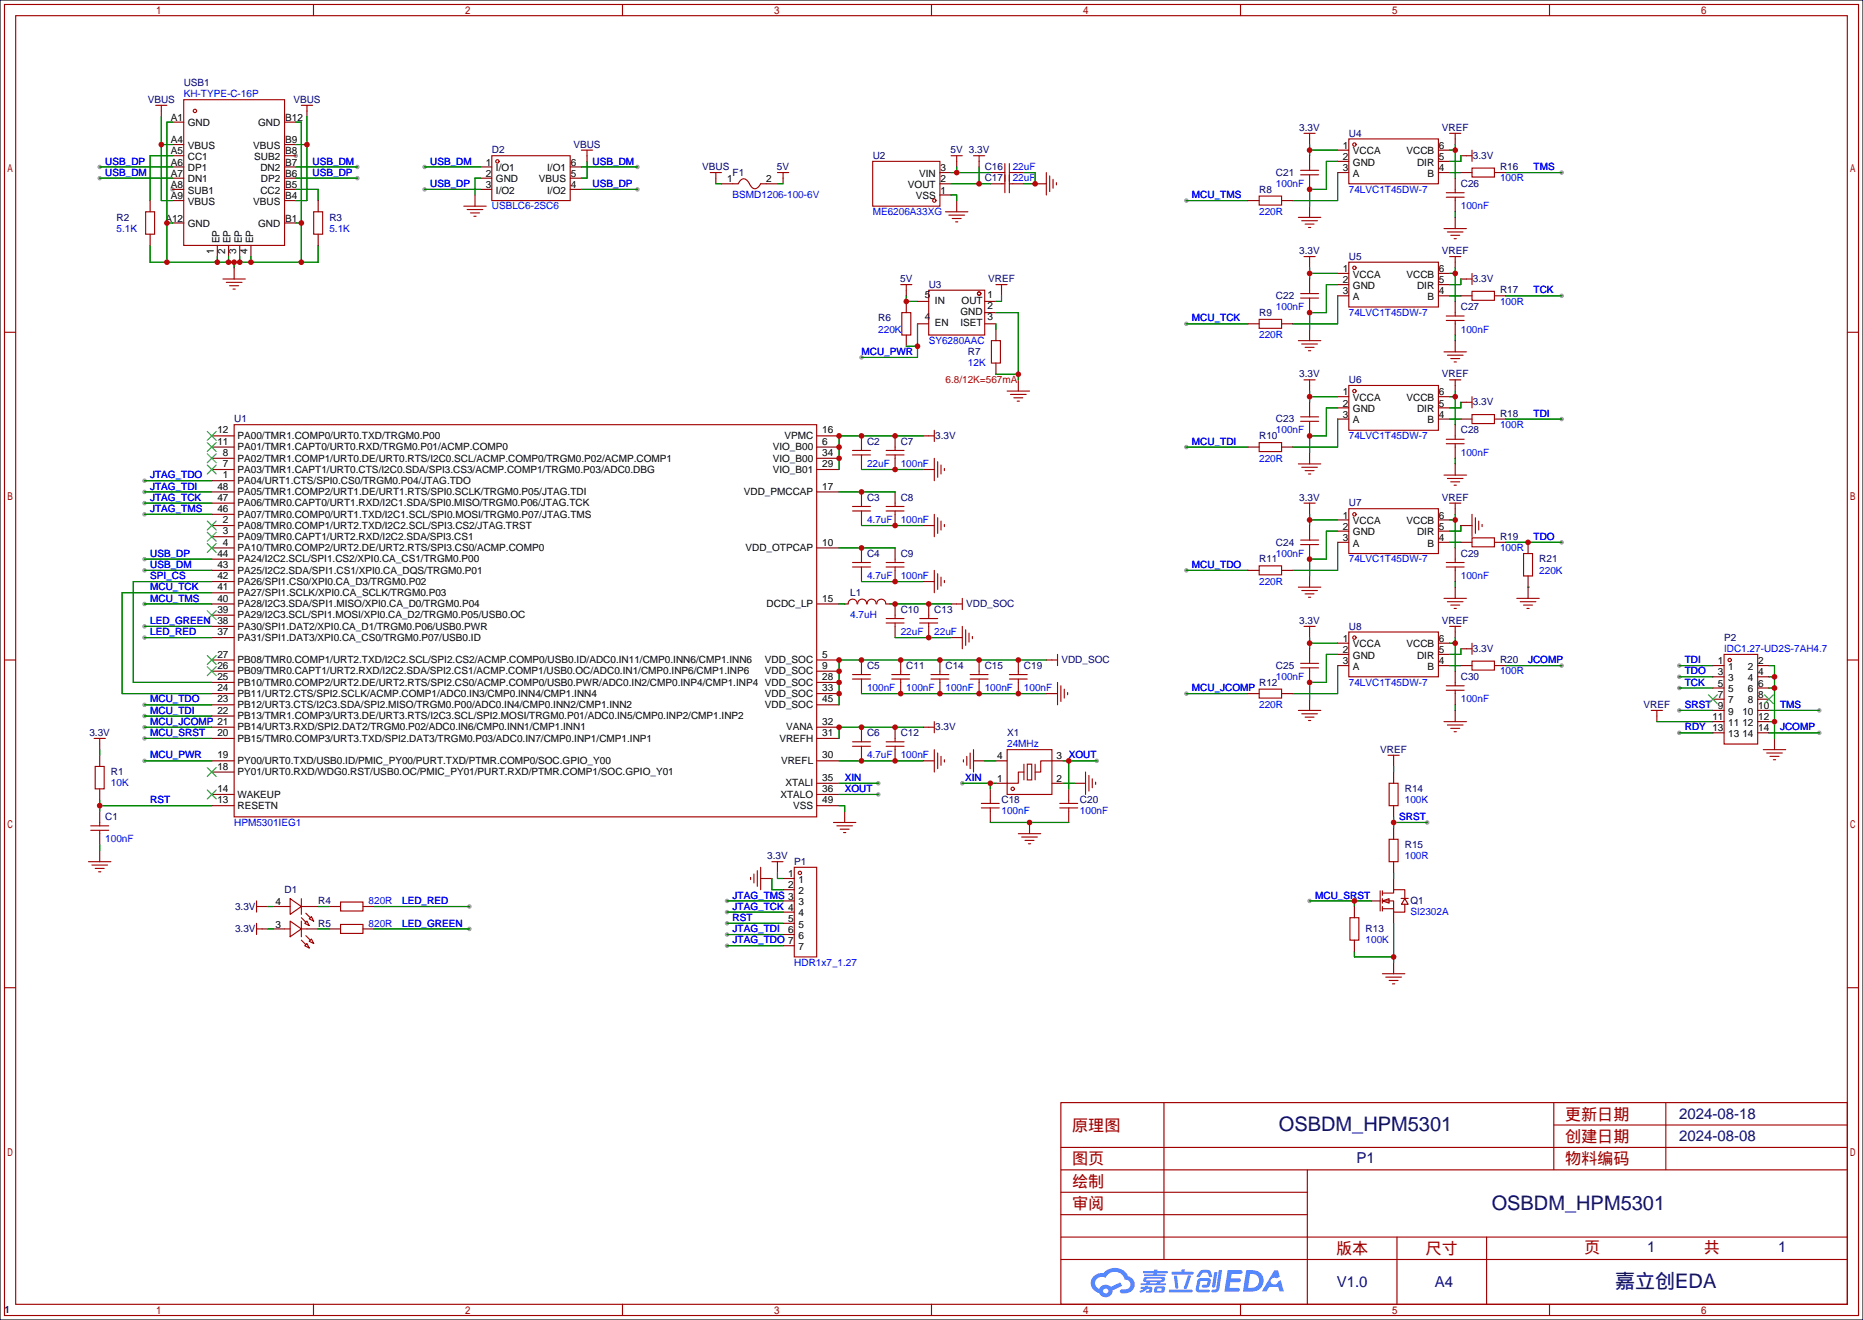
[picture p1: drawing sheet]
<svg xmlns="http://www.w3.org/2000/svg" width="422mm" height="299mm" viewBox="0 0 422 299" stroke-linecap="round" stroke-linejoin="round" font-family="sans-serif">
<defs><g id="words">
<g font-size="4.5" fill="#000080">
<text x="290" y="256.5">OSBDM_HPM5301</text>
<text x="338.2" y="274.2">OSBDM_HPM5301</text>
<text x="366.2" y="292">嘉立创EDA</text>
</g>
<g font-size="3.7" fill="#a00000">
<text x="243.1" y="256.3">原理图</text>
<text x="354.8" y="253.8">更新日期</text>
<text x="243.1" y="264">图页</text>
<text x="354.8" y="258.9">创建日期</text>
<text x="354.8" y="264">物料编码</text>
<text x="243.1" y="269">绘制</text>
<text x="243.1" y="274.1">审阅</text>
<text x="302.9" y="284.3">版本</text>
<text x="323.2" y="284.3">尺寸</text>
<text x="359.2" y="284">页</text>
<text x="386.3" y="284">共</text>
</g>
<g font-size="3.4" fill="#000080">
<text x="380.7" y="253.6">2024-08-18</text>
<text x="307.5" y="263.7">P1</text>
<text x="380.7" y="258.6">2024-08-08</text>
<text x="373.5" y="283.8">1</text>
<text x="403.2" y="283.8">1</text>
<text x="303.1" y="291.7">V1.0</text>
<text x="325.3" y="291.7">A4</text>
</g>
<g font-size="2.3" fill="#000080">
<text x="33.5" y="23.3">VBUS</text>
<text x="41.7" y="19.5">USB1</text>
<text x="66.5" y="23.3">VBUS</text>
<text x="294.6" y="29.7">3.3V</text>
<text x="326.9" y="29.7">VREF</text>
<text x="111.5" y="34.8">D2</text>
<text x="130" y="33.5">VBUS</text>
<text x="215.5" y="34.8">5V 3.3V</text>
<text x="305.8" y="31">U4</text>
<text x="159.2" y="38.6">VBUS</text>
<text x="166.1" y="39.8">F1</text>
<text x="176.2" y="38.6">5V</text>
<text x="197.9" y="36">U2</text>
<text x="223.3" y="38.6">C16</text>
<text x="223.3" y="41.1">C17</text>
<text x="289.3" y="39.8">C21</text>
<text x="334" y="36">3.3V</text>
<text x="340.1" y="38.6">R16</text>
<text x="285.5" y="43.7">R8</text>
<text x="331.2" y="42.4">C26</text>
<text x="26.4" y="50">R2</text>
<text x="74.7" y="50">R3</text>
<text x="294.6" y="57.6">3.3V</text>
<text x="305.8" y="58.9">U5</text>
<text x="326.9" y="57.6">VREF</text>
<text x="204.1" y="64">5V</text>
<text x="210.6" y="65.2">U3</text>
<text x="224.1" y="64">VREF</text>
<text x="334" y="64">3.3V</text>
<text x="285.5" y="71.6">R9</text>
<text x="289.3" y="67.8">C22</text>
<text x="331.2" y="70.3">C27</text>
<text x="340.1" y="66.5">R17</text>
<text x="199.1" y="72.9">R6</text>
<text x="219.5" y="80.5">R7</text>
<text x="294.6" y="85.6">3.3V</text>
<text x="305.8" y="86.8">U6</text>
<text x="326.9" y="85.6">VREF</text>
<text x="53.1" y="95.7">U1</text>
<text x="289.3" y="95.7">C23</text>
<text x="334" y="91.9">3.3V</text>
<text x="340.1" y="94.5">R18</text>
<text x="196.6" y="100.8">C2</text>
<text x="204.2" y="100.8">C7</text>
<text x="212" y="99.5">3.3V</text>
<text x="285.5" y="99.5">R10</text>
<text x="331.2" y="98.3">C28</text>
<text x="196.6" y="113.5">C3</text>
<text x="204.2" y="113.5">C8</text>
<text x="294.6" y="113.5">3.3V</text>
<text x="326.9" y="113.5">VREF</text>
<text x="305.8" y="114.8">U7</text>
<text x="289.3" y="123.7">C24</text>
<text x="340.1" y="122.4">R19</text>
<text x="196.6" y="126.2">C4</text>
<text x="204.2" y="126.2">C9</text>
<text x="285.5" y="127.5">R11</text>
<text x="331.2" y="126.2">C29</text>
<text x="349" y="127.5">R21</text>
<text x="192.8" y="135.1">L1</text>
<text x="219.1" y="137.6">VDD_SOC</text>
<text x="204.2" y="138.9">C10</text>
<text x="211.8" y="138.9">C13</text>
<text x="294.6" y="141.4">3.3V</text>
<text x="305.8" y="142.7">U8</text>
<text x="326.9" y="141.4">VREF</text>
<text x="334" y="147.8">3.3V</text>
<text x="390.9" y="145.3">P2</text>
<text x="196.6" y="151.6">C5</text>
<text x="205.5" y="151.6">C11</text>
<text x="214.4" y="151.6">C14</text>
<text x="223.3" y="151.6">C15</text>
<text x="232.2" y="151.6">C19</text>
<text x="240.6" y="150.3">VDD_SOC</text>
<text x="285.5" y="155.4">R12</text>
<text x="289.3" y="151.6">C25</text>
<text x="331.2" y="154.1">C30</text>
<text x="340.1" y="150.3">R20</text>
<text x="372.6" y="160.5">VREF</text>
<text x="20.3" y="166.8">3.3V</text>
<text x="196.6" y="166.8">C6</text>
<text x="204.2" y="166.8">C12</text>
<text x="212" y="165.6">3.3V</text>
<text x="228.3" y="166.8">X1</text>
<text x="313" y="170.7">VREF</text>
<text x="25.1" y="175.7">R1</text>
<text x="318.5" y="179.5">R14</text>
<text x="23.9" y="185.9">C1</text>
<text x="227.1" y="182.1">C18</text>
<text x="244.9" y="182.1">C20</text>
<text x="173.9" y="194.8">3.3V</text>
<text x="180.1" y="196.1">P1</text>
<text x="318.5" y="192.2">R15</text>
<text x="64.5" y="202.4">D1</text>
<text x="53.3" y="206.2">3.3V</text>
<text x="72.1" y="204.9">R4</text>
<text x="319.8" y="204.9">Q1</text>
<text x="53.3" y="211.3">3.3V</text>
<text x="72.1" y="210">R5</text>
<text x="309.6" y="211.3">R13</text>
<text x="1" y="297.7">1</text>
</g>
<g font-size="2.3" fill="#00f">
<text x="41.7" y="22.1">KH-TYPE-C-16P</text>
<text x="23.9" y="39.8">USB_DM</text>
<text x="23.9" y="37.3">USB_DP</text>
<text x="70.9" y="37.3">USB_DM</text>
<text x="70.9" y="39.8">USB_DP</text>
<text x="97.5" y="37.3">USB_DM</text>
<text x="134.4" y="37.3">USB_DM</text>
<text x="229.6" y="38.6">22uF</text>
<text x="229.6" y="41.1">22uF</text>
<text x="340.1" y="41.1">100R</text>
<text x="347.7" y="38.6">TMS</text>
<text x="97.5" y="42.4">USB_DP</text>
<text x="111.5" y="47.5">USBLC6-2SC6</text>
<text x="134.4" y="42.4">USB_DP</text>
<text x="166.1" y="44.9">BSMD1206-100-6V</text>
<text x="270.3" y="44.9">MCU_TMS</text>
<text x="289.3" y="42.4">100nF</text>
<text x="305.8" y="43.7">74LVC1T45DW-7</text>
<text x="331.2" y="47.5">100nF</text>
<text x="26.4" y="52.5">5.1K</text>
<text x="74.7" y="52.5">5.1K</text>
<text x="197.9" y="48.7">ME6206A33XG</text>
<text x="285.5" y="48.7">220R</text>
<text x="289.3" y="70.3">100nF</text>
<text x="305.8" y="71.6">74LVC1T45DW-7</text>
<text x="340.1" y="69.1">100R</text>
<text x="347.7" y="66.5">TCK</text>
<text x="199.1" y="75.4">220K</text>
<text x="210.6" y="77.9">SY6280AAC</text>
<text x="270.3" y="72.9">MCU_TCK</text>
<text x="285.5" y="76.7">220R</text>
<text x="331.2" y="75.4">100nF</text>
<text x="195.3" y="80.5">MCU_PWR</text>
<text x="219.5" y="83">12K</text>
<text x="347.7" y="94.5">TDI</text>
<text x="270.3" y="100.8">MCU_TDI</text>
<text x="289.3" y="98.3">100nF</text>
<text x="305.8" y="99.5">74LVC1T45DW-7</text>
<text x="340.1" y="97">100R</text>
<text x="196.6" y="105.9">22uF</text>
<text x="204.2" y="105.9">100nF</text>
<text x="285.5" y="104.6">220R</text>
<text x="331.2" y="103.3">100nF</text>
<text x="34" y="108.4">JTAG_TDO</text>
<text x="34" y="111">JTAG_TDI</text>
<text x="34" y="113.5">JTAG_TCK</text>
<text x="34" y="116">JTAG_TMS</text>
<text x="196.6" y="118.6">4.7uF</text>
<text x="204.2" y="118.6">100nF</text>
<text x="340.1" y="124.9">100R</text>
<text x="347.7" y="122.4">TDO</text>
<text x="34" y="126.2">USB_DP</text>
<text x="34" y="128.7">USB_DM</text>
<text x="34" y="131.3">SPI_CS</text>
<text x="196.6" y="131.3">4.7uF</text>
<text x="204.2" y="131.3">100nF</text>
<text x="270.3" y="128.7">MCU_TDO</text>
<text x="289.3" y="126.2">100nF</text>
<text x="305.8" y="127.5">74LVC1T45DW-7</text>
<text x="331.2" y="131.3">100nF</text>
<text x="349" y="130">220K</text>
<text x="34" y="133.8">MCU_TCK</text>
<text x="34" y="136.4">MCU_TMS</text>
<text x="285.5" y="132.6">220R</text>
<text x="34" y="144">LED_RED</text>
<text x="34" y="141.4">LED_GREEN 38</text>
<text x="192.8" y="140.2">4.7uH</text>
<text x="204.2" y="144">22uF</text>
<text x="211.8" y="144">22uF</text>
<text x="390.9" y="147.8">IDC1.27-UD2S-7AH4.7</text>
<text x="289.3" y="154.1">100nF</text>
<text x="305.8" y="155.4">74LVC1T45DW-7</text>
<text x="340.1" y="152.9">100R</text>
<text x="346.5" y="150.3">JCOMP</text>
<text x="382" y="150.3">TDI</text>
<text x="382" y="152.9">TDO</text>
<text x="382" y="155.4">TCK</text>
<text x="34" y="159.2">MCU_TDO</text>
<text x="34" y="161.8">MCU_TDI</text>
<text x="196.6" y="156.7">100nF</text>
<text x="205.5" y="156.7">100nF</text>
<text x="214.4" y="156.7">100nF</text>
<text x="223.3" y="156.7">100nF</text>
<text x="232.2" y="156.7">100nF</text>
<text x="270.3" y="156.7">MCU_JCOMP</text>
<text x="285.5" y="160.5">220R</text>
<text x="331.2" y="159.2">100nF</text>
<text x="382" y="160.5">SRST 9</text>
<text x="403.6" y="160.5">TMS</text>
<text x="34" y="166.8">MCU_SRST</text>
<text x="34" y="164.3">MCU_JCOMP 21</text>
<text x="382" y="165.6">RDY 13</text>
<text x="403.6" y="165.6">JCOMP</text>
<text x="34" y="171.9">MCU_PWR</text>
<text x="196.6" y="171.9">4.7uF</text>
<text x="204.2" y="171.9">100nF</text>
<text x="228.3" y="169.4">24MHz</text>
<text x="25.1" y="178.3">10K</text>
<text x="191.5" y="177">XIN</text>
<text x="191.5" y="179.5">XOUT</text>
<text x="218.8" y="177">XIN</text>
<text x="34" y="182.1">RST</text>
<text x="227.1" y="184.6">100nF</text>
<text x="244.9" y="184.6">100nF</text>
<text x="317.2" y="185.9">SRST</text>
<text x="318.5" y="182.1">100K</text>
<text x="23.9" y="191">100nF</text>
<text x="53.1" y="187.2">HPM5301IEG1</text>
<text x="318.5" y="194.8">100R</text>
<text x="166.1" y="203.7">JTAG_TMS 3</text>
<text x="298.2" y="203.7">MCU_SRST</text>
<text x="83.6" y="204.9">820R</text>
<text x="91.2" y="204.9">LED_RED</text>
<text x="166.1" y="206.2">JTAG_TCK 4</text>
<text x="166.1" y="208.8">RST</text>
<text x="319.8" y="207.5">SI2302A</text>
<text x="83.6" y="210">820R</text>
<text x="91.2" y="210">LED_GREEN</text>
<text x="166.1" y="211.3">JTAG_TDI</text>
<text x="166.1" y="213.8">JTAG_TDO 7</text>
<text x="309.6" y="213.8">100K</text>
<text x="180.1" y="218.9">HDR1x7_1.27</text>
</g>
<g font-size="2.3">
<text x="38.8" y="27.4">A1</text>
<text x="42.6" y="28.6">GND</text>
<text x="58.5" y="28.6">GND</text>
<text x="64.6" y="27.4">B12</text>
<text x="38.8" y="35">A5</text>
<text x="38.8" y="32.5">A4</text>
<text x="42.6" y="33.7">VBUS</text>
<text x="57.4" y="33.7">VBUS</text>
<text x="64.6" y="32.5">B9</text>
<text x="64.6" y="35">B8</text>
<text x="304.4" y="33.7">1</text>
<text x="306.8" y="35">VCCA</text>
<text x="318.9" y="35">VCCB</text>
<text x="326.3" y="33.7">6</text>
<text x="38.8" y="40.1">A7</text>
<text x="38.8" y="37.5">A6</text>
<text x="42.6" y="41.3">DN1</text>
<text x="42.6" y="38.8">DP1</text>
<text x="42.6" y="36.3">CC1</text>
<text x="57.7" y="36.3">SUB2</text>
<text x="59" y="38.8">DN2</text>
<text x="59.2" y="41.3">DP2</text>
<text x="64.6" y="37.5">B7</text>
<text x="64.6" y="40.1">B6</text>
<text x="110.1" y="37.5">1</text>
<text x="110.1" y="40.1">2</text>
<text x="112.4" y="38.8">I/O1</text>
<text x="112.4" y="41.3">GND</text>
<text x="122.2" y="41.3">VBUS</text>
<text x="124.1" y="38.8">I/O1</text>
<text x="129.4" y="40.1">5</text>
<text x="129.4" y="37.5">6</text>
<text x="164.9" y="41.3">1</text>
<text x="173.7" y="41.3">2</text>
<text x="208.4" y="40.1">VIN</text>
<text x="213.2" y="41.3">2</text>
<text x="213.2" y="38.8">3</text>
<text x="304.4" y="36.3">2</text>
<text x="304.4" y="38.8">3</text>
<text x="306.8" y="37.5">GND</text>
<text x="306.8" y="40.1">A</text>
<text x="321.3" y="37.5">DIR</text>
<text x="323.7" y="40.1">B</text>
<text x="326.3" y="38.8">4</text>
<text x="326.3" y="36.3">5</text>
<text x="38.8" y="45.2">A9</text>
<text x="38.8" y="42.6">A8</text>
<text x="42.6" y="46.4">VBUS</text>
<text x="42.6" y="43.9">SUB1</text>
<text x="57.4" y="46.4">VBUS</text>
<text x="59" y="43.9">CC2</text>
<text x="64.6" y="42.6">B5</text>
<text x="64.6" y="45.2">B4</text>
<text x="110.1" y="42.6">3</text>
<text x="112.4" y="43.9">I/O2</text>
<text x="124.1" y="43.9">I/O2</text>
<text x="129.4" y="42.6">4</text>
<text x="205.9" y="42.6">VOUT</text>
<text x="207.6" y="45.2">VSS</text>
<text x="213.2" y="43.9">1</text>
<text x="37.5" y="50.2">A12</text>
<text x="42.6" y="51.5">GND</text>
<text x="58.5" y="51.5">GND</text>
<text x="64.6" y="50.2">B1</text>
<text x="48.5" y="57.5" transform="rotate(-90 48.5 57.5)">1</text>
<text x="49.7" y="55.2" transform="rotate(-90 49.7 55.2)">EP</text>
<text x="51" y="57.5" transform="rotate(-90 51 57.5)">2</text>
<text x="52.3" y="55.2" transform="rotate(-90 52.3 55.2)">EP</text>
<text x="53.6" y="57.5" transform="rotate(-90 53.6 57.5)">3</text>
<text x="54.8" y="55.2" transform="rotate(-90 54.8 55.2)">EP</text>
<text x="56.1" y="57.5" transform="rotate(-90 56.1 57.5)">4</text>
<text x="57.4" y="55.2" transform="rotate(-90 57.4 55.2)">EP</text>
<text x="304.4" y="61.7">1</text>
<text x="304.4" y="64.2">2</text>
<text x="306.8" y="62.9">VCCA</text>
<text x="306.8" y="65.5">GND</text>
<text x="318.9" y="62.9">VCCB</text>
<text x="321.3" y="65.5">DIR</text>
<text x="326.3" y="64.2">5</text>
<text x="326.3" y="61.7">6</text>
<text x="209.7" y="67.5">5</text>
<text x="212" y="68.8">IN</text>
<text x="217.8" y="71.3">GND</text>
<text x="218" y="68.8">OUT</text>
<text x="223.9" y="67.5">1</text>
<text x="223.9" y="70.1">2</text>
<text x="304.4" y="66.7">3</text>
<text x="306.8" y="68">A</text>
<text x="323.7" y="68">B</text>
<text x="326.3" y="66.7">4</text>
<text x="209.7" y="72.6">4</text>
<text x="212" y="73.9">EN</text>
<text x="217.8" y="73.9">ISET</text>
<text x="223.9" y="72.6">3</text>
<text x="304.4" y="89.6">1</text>
<text x="326.3" y="89.6">6</text>
<text x="304.4" y="92.1">2</text>
<text x="304.4" y="94.7">3</text>
<text x="306.8" y="90.9">VCCA</text>
<text x="306.8" y="93.4">GND</text>
<text x="306.8" y="96">A</text>
<text x="318.9" y="90.9">VCCB</text>
<text x="321.3" y="93.4">DIR</text>
<text x="323.7" y="96">B</text>
<text x="326.3" y="94.7">4</text>
<text x="326.3" y="92.1">5</text>
<text x="49.3" y="100.8">11</text>
<text x="49.3" y="98.3">12</text>
<text x="53.8" y="99.5">PA00/TMR1.COMP0/URT0.TXD/TRGM0.P00</text>
<text x="177.9" y="99.5">VPMC</text>
<text x="186.4" y="98.3">16</text>
<text x="186.4" y="100.8">6</text>
<text x="50.6" y="105.9">7</text>
<text x="50.6" y="103.3">8</text>
<text x="53.8" y="107.2">PA03/TMR1.CAPT1/URT0.CTS/I2C0.SDA/SPI3.CS3/ACMP.COMP1/TRGM0.P03/ADC0.DBG</text>
<text x="53.8" y="104.6">PA02/TMR1.COMP1/URT0.DE/URT0.RTS/I2C0.SCL/ACMP.COMP0/TRGM0.P02/ACMP.COMP1</text>
<text x="53.8" y="102.1">PA01/TMR1.CAPT0/URT0.RXD/TRGM0.P01/ACMP.COMP0</text>
<text x="175.2" y="107.2">VIO_B01</text>
<text x="175.2" y="104.6">VIO_B00</text>
<text x="175.2" y="102.1">VIO_B00</text>
<text x="186.4" y="105.9">29</text>
<text x="186.4" y="103.3">34</text>
<text x="49.3" y="113.5">47</text>
<text x="49.3" y="111">48</text>
<text x="50.6" y="108.4">1</text>
<text x="53.8" y="112.2">PA05/TMR1.COMP2/URT1.DE/URT1.RTS/SPI0.SCLK/TRGM0.P05/JTAG.TDI</text>
<text x="53.8" y="109.7">PA04/URT1.CTS/SPI0.CS0/TRGM0.P04/JTAG.TDO</text>
<text x="168.7" y="112.2">VDD_PMCCAP</text>
<text x="186.4" y="111">17</text>
<text x="49.3" y="116">46</text>
<text x="50.6" y="118.6">2</text>
<text x="53.8" y="119.9">PA08/TMR0.COMP1/URT2.TXD/I2C2.SCL/SPI3.CS2/JTAG.TRST</text>
<text x="53.8" y="117.3">PA07/TMR0.COMP0/URT1.TXD/I2C1.SCL/SPI0.MOSI/TRGM0.P07/JTAG.TMS</text>
<text x="53.8" y="114.8">PA06/TMR0.CAPT0/URT1.RXD/I2C1.SDA/SPI0.MISO/TRGM0.P06/JTAG.TCK</text>
<text x="304.4" y="117.5">1</text>
<text x="306.8" y="118.8">VCCA</text>
<text x="318.9" y="118.8">VCCB</text>
<text x="326.3" y="117.5">6</text>
<text x="50.6" y="123.7">4</text>
<text x="50.6" y="121.1">3</text>
<text x="53.8" y="124.9">PA10/TMR0.COMP2/URT2.DE/URT2.RTS/SPI3.CS0/ACMP.COMP0</text>
<text x="53.8" y="122.4">PA09/TMR0.CAPT1/URT2.RXD/I2C2.SDA/SPI3.CS1</text>
<text x="169" y="124.9">VDD_OTPCAP</text>
<text x="186.4" y="123.7">10</text>
<text x="304.4" y="120.1">2</text>
<text x="304.4" y="122.6">3</text>
<text x="306.8" y="121.4">GND</text>
<text x="306.8" y="123.9">A</text>
<text x="321.3" y="121.4">DIR</text>
<text x="323.7" y="123.9">B</text>
<text x="326.3" y="122.6">4</text>
<text x="326.3" y="120.1">5</text>
<text x="49.3" y="131.3">42</text>
<text x="49.3" y="128.7">43</text>
<text x="49.3" y="126.2">44</text>
<text x="53.8" y="130">PA25/I2C2.SDA/SPI1.CS1/XPI0.CA_DQS/TRGM0.P01</text>
<text x="53.8" y="127.5">PA24/I2C2.SCL/SPI1.CS2/XPI0.CA_CS1/TRGM0.P00</text>
<text x="49.3" y="136.4">40</text>
<text x="49.3" y="133.8">41</text>
<text x="53.8" y="137.6">PA28/I2C3.SDA/SPI1.MISO/XPI0.CA_D0/TRGM0.P04</text>
<text x="53.8" y="135.1">PA27/SPI1.SCLK/XPI0.CA_SCLK/TRGM0.P03</text>
<text x="53.8" y="132.6">PA26/SPI1.CS0/XPI0.CA_D3/TRGM0.P02</text>
<text x="173.8" y="137.6">DCDC_LP</text>
<text x="186.4" y="136.4">15</text>
<text x="49.3" y="144">37</text>
<text x="49.3" y="138.9">39</text>
<text x="53.8" y="142.7">PA30/SPI1.DAT2/XPI0.CA_D1/TRGM0.P06/USB0.PWR</text>
<text x="53.8" y="140.2">PA29/I2C3.SCL/SPI1.MOSI/XPI0.CA_D2/TRGM0.P05/USB0.OC</text>
<text x="49.3" y="149.1">27</text>
<text x="53.8" y="145.3">PA31/SPI1.DAT3/XPI0.CA_CS0/TRGM0.P07/USB0.ID</text>
<text x="186.4" y="149.1">5</text>
<text x="304.4" y="145.5">1</text>
<text x="304.4" y="148">2</text>
<text x="306.8" y="146.8">VCCA</text>
<text x="306.8" y="149.3">GND</text>
<text x="318.9" y="146.8">VCCB</text>
<text x="321.3" y="149.3">DIR</text>
<text x="326.3" y="148">5</text>
<text x="326.3" y="145.5">6</text>
<text x="49.3" y="154.1">25</text>
<text x="49.3" y="151.6">26</text>
<text x="53.8" y="155.4">PB10/TMR0.COMP2/URT2.DE/URT2.RTS/SPI2.CS0/ACMP.COMP0/USB0.PWR/ADC0.IN2/CMP0.INP4/CMP1.INP4 VDD_SOC</text>
<text x="53.8" y="152.9">PB09/TMR0.CAPT1/URT2.RXD/I2C2.SDA/SPI2.CS1/ACMP.COMP1/USB0.OC/ADC0.IN1/CMP0.INP6/CMP1.INP6</text>
<text x="53.8" y="150.3">PB08/TMR0.COMP1/URT2.TXD/I2C2.SCL/SPI2.CS2/ACMP.COMP0/USB0.ID/ADC0.IN11/CMP0.INN6/CMP1.INN6</text>
<text x="173.4" y="152.9">VDD_SOC</text>
<text x="173.4" y="150.3">VDD_SOC</text>
<text x="186.4" y="154.1">28</text>
<text x="186.4" y="151.6">9</text>
<text x="304.4" y="150.6">3</text>
<text x="306.8" y="151.8">A</text>
<text x="323.7" y="151.8">B</text>
<text x="326.3" y="150.6">4</text>
<text x="389.5" y="150.6">1</text>
<text x="389.5" y="153.1">3</text>
<text x="389.5" y="155.6">5</text>
<text x="391.8" y="151.8">1</text>
<text x="391.8" y="154.4">3</text>
<text x="396.3" y="154.4">4</text>
<text x="396.3" y="151.8">2</text>
<text x="398.7" y="155.6">6</text>
<text x="398.7" y="153.1">4</text>
<text x="398.7" y="150.6">2</text>
<text x="49.3" y="161.8">22</text>
<text x="49.3" y="159.2">23</text>
<text x="49.3" y="156.7">24</text>
<text x="53.8" y="160.5">PB12/URT3.CTS/I2C3.SDA/SPI2.MISO/TRGM0.P00/ADC0.IN4/CMP0.INN2/CMP1.INN2</text>
<text x="53.8" y="158">PB11/URT2.CTS/SPI2.SCLK/ACMP.COMP1/ADC0.IN3/CMP0.INN4/CMP1.INN4</text>
<text x="173.4" y="160.5">VDD_SOC</text>
<text x="173.4" y="158">VDD_SOC</text>
<text x="186.4" y="159.2">45</text>
<text x="186.4" y="156.7">33</text>
<text x="389.5" y="158.2">7</text>
<text x="391.8" y="156.9">5</text>
<text x="391.8" y="159.5">7</text>
<text x="391.8" y="162">9</text>
<text x="395.1" y="162">10</text>
<text x="396.3" y="159.5">8</text>
<text x="396.3" y="156.9">6</text>
<text x="398.7" y="160.7">10</text>
<text x="398.7" y="158.2">8</text>
<text x="49.3" y="166.8">20</text>
<text x="53.8" y="165.6">PB14/URT3.RXD/SPI2.DAT2/TRGM0.P02/ADC0.IN6/CMP0.INN1/CMP1.INN1</text>
<text x="53.8" y="163">PB13/TMR1.COMP3/URT3.DE/URT3.RTS/I2C3.SCL/SPI2.MOSI/TRGM0.P01/ADC0.IN5/CMP0.INP2/CMP1.INP2</text>
<text x="178.2" y="165.6">VANA</text>
<text x="186.4" y="166.8">31</text>
<text x="186.4" y="164.3">32</text>
<text x="388.3" y="163.3">11</text>
<text x="391.8" y="164.5">11</text>
<text x="391.8" y="167.1">13</text>
<text x="395.1" y="164.5">12</text>
<text x="395.1" y="167.1">14</text>
<text x="398.7" y="163.3">12</text>
<text x="398.7" y="165.8">14</text>
<text x="49.3" y="171.9">19</text>
<text x="53.8" y="173.2">PY00/URT0.TXD/USB0.ID/PMIC_PY00/PURT.TXD/PTMR.COMP0/SOC.GPIO_Y00</text>
<text x="53.8" y="168.1">PB15/TMR0.COMP3/URT3.TXD/SPI2.DAT3/TRGM0.P03/ADC0.IN7/CMP0.INP1/CMP1.INP1</text>
<text x="176.7" y="168.1">VREFH</text>
<text x="177.1" y="173.2">VREFL</text>
<text x="186.4" y="171.9">30</text>
<text x="226.1" y="172.2">4</text>
<text x="239.5" y="172.2">3 XOUT</text>
<text x="49.3" y="179.5">14</text>
<text x="49.3" y="174.5">18</text>
<text x="53.8" y="175.7">PY01/URT0.RXD/WDG0.RST/USB0.OC/PMIC_PY01/PURT.RXD/PTMR.COMP1/SOC.GPIO_Y01</text>
<text x="178.1" y="178.3">XTALI</text>
<text x="186.4" y="179.5">36</text>
<text x="186.4" y="177">35</text>
<text x="226.1" y="177.2">1</text>
<text x="239.5" y="177.2">2</text>
<text x="49.3" y="182.1">13</text>
<text x="53.8" y="180.8">WAKEUP</text>
<text x="53.8" y="183.4">RESETN</text>
<text x="177" y="180.8">XTALO</text>
<text x="179.9" y="183.4">VSS</text>
<text x="186.4" y="182.1">49</text>
<text x="178.7" y="198.8">1</text>
<text x="178.7" y="201.4">2</text>
<text x="181" y="200.1">1</text>
<text x="181" y="202.6">2</text>
<text x="62.5" y="205.2">4</text>
<text x="178.7" y="209">5</text>
<text x="181" y="205.2">3</text>
<text x="181" y="207.7">4</text>
<text x="62.5" y="210.3">3</text>
<text x="178.7" y="211.5">6</text>
<text x="181" y="210.3">5</text>
<text x="181" y="212.8">6</text>
<text x="181" y="215.3">7</text>
</g>
<text font-size="2.3" fill="#c00" x="214.4" y="86.8">6.8/12K=567mA</text>
</g></defs>
<path d="M0 0h422.4v299.2h-422.4z" fill="#fff" stroke="#000" stroke-width=".25"/>
<g fill="#999">
<circle cx="39.1" cy="42.9" r=".51"/>
<circle cx="67.1" cy="35.3" r=".51"/>
<circle cx="199.1" cy="177.5" r=".51"/>
<circle cx="199.1" cy="180.1" r=".51"/>
<circle cx="218.2" cy="177.5" r=".51"/>
<circle cx="248.7" cy="172.5" r=".51"/>
<circle cx="22.6" cy="40.4" r=".51"/>
<circle cx="22.6" cy="37.8" r=".51"/>
<circle cx="81" cy="37.8" r=".51"/>
<circle cx="81" cy="40.4" r=".51"/>
<circle cx="144.5" cy="42.9" r=".51"/>
<circle cx="96.3" cy="42.9" r=".51"/>
<circle cx="144.5" cy="37.8" r=".51"/>
<circle cx="96.3" cy="37.8" r=".51"/>
<circle cx="32.8" cy="109" r=".51"/>
<circle cx="32.8" cy="111.5" r=".51"/>
<circle cx="32.8" cy="114" r=".51"/>
<circle cx="32.8" cy="116.6" r=".51"/>
<circle cx="32.8" cy="126.7" r=".51"/>
<circle cx="32.8" cy="129.3" r=".51"/>
<circle cx="32.8" cy="159.8" r=".51"/>
<circle cx="32.8" cy="162.3" r=".51"/>
<circle cx="32.8" cy="167.4" r=".51"/>
<circle cx="354.1" cy="39.1" r=".51"/>
<circle cx="269" cy="45.5" r=".51"/>
<circle cx="354.1" cy="67.1" r=".51"/>
<circle cx="269" cy="73.4" r=".51"/>
<circle cx="354.1" cy="95" r=".51"/>
<circle cx="269" cy="101.3" r=".51"/>
<circle cx="354.1" cy="122.9" r=".51"/>
<circle cx="354.1" cy="150.9" r=".51"/>
<circle cx="269" cy="157.2" r=".51"/>
<circle cx="32.8" cy="164.8" r=".51"/>
<circle cx="380.7" cy="150.9" r=".51"/>
<circle cx="380.7" cy="153.4" r=".51"/>
<circle cx="380.7" cy="161" r=".51"/>
<circle cx="380.7" cy="166.1" r=".51"/>
<circle cx="380.7" cy="156" r=".51"/>
<circle cx="412.5" cy="166.1" r=".51"/>
<circle cx="412.5" cy="161" r=".51"/>
<circle cx="296.9" cy="204.2" r=".51"/>
<circle cx="323.6" cy="186.4" r=".51"/>
<circle cx="32.8" cy="172.5" r=".51"/>
<circle cx="32.8" cy="136.9" r=".51"/>
<circle cx="269" cy="129.3" r=".51"/>
<circle cx="195.3" cy="81" r=".51"/>
<circle cx="164.8" cy="204.2" r=".51"/>
<circle cx="164.8" cy="206.8" r=".51"/>
<circle cx="164.8" cy="209.3" r=".51"/>
<circle cx="164.8" cy="211.8" r=".51"/>
<circle cx="164.8" cy="214.4" r=".51"/>
<circle cx="106.4" cy="205.5" r=".51"/>
<circle cx="106.4" cy="210.6" r=".51"/>
<circle cx="32.8" cy="144.5" r=".51"/>
<circle cx="32.8" cy="142" r=".51"/>
</g>
<g fill="none" stroke="#a10000" stroke-width=".25">
<path d="M1 1h420.4v297.2h-420.4zM3.6 3.6h415.2v292.1h-415.2zM71.1 1v2.6M141.1 1v2.6M211.2 1v2.6M281.3 1v2.6M351.3 1v2.6M1 75.3h2.6M418.8 75.3h2.6M1 149.6h2.6M418.8 149.6h2.6M1 223.9h2.6"/>
<path d="M418.8 223.9h2.6M240.5 249.9h178.3v45.8h-178.3zM263.9 249.9v35.6M352.3 249.9v15.3M352.3 255h66.5M377.7 249.9v15.3M240.5 270.3h55.9M240.5 265.2h178.3M240.5 275.3h55.9M240.5 260.1h178.3M296.4 265.2v30.5M71.1 295.7v2.5"/>
<path d="M141.1 295.7v2.5M211.2 295.7v2.5M240.5 285.5h178.3M240.5 280.4h178.3M281.3 295.7v2.5M316.7 280.4v15.3M337.1 280.4v15.3M351.3 295.7v2.5"/>
</g>
<g fill="#5487ff">
<path d="M278.4 287.9h2.6a.48 .48 0 0 1 .7 .4 .48 .48 0 0 1-.7 .5h-1.8l-.1 1h1.9a.43 .43 0 0 1 .4 .5 .43 .43 0 0 1-.5 .3h-1.9l-.2 1.3h1.6a.45 .45 0 0 1 .6 .2 .45 .45 0 0 1-.1 .6l-3.3 .1z"/>
<path d="M288.9 288h.9l.4 1.4-.8 .4a.84 .84 0 0 0-1.2 .2 .84 .84 0 0 0 .3 1.2 .84 .84 0 0 0 1.2-.4l.1-.3 .6-.3 .7 2.5h-1l-.3-1h-2l-.6 1h-1.1z"/>
<path d="M275.3 288.4h.7l-.5 3.2a.36 .36 0 0 1-.3 .3 .36 .36 0 0 1-.4-.4z"/>
<path d="M276.4 287.9h.7l-.6 4.3a1.13 1.13 0 0 1-1.8 .6l.2-.4 .7-.1 .2-.2z"/>
<path d="M272.1 288.2l.6-.4h1a.77 .77 0 0 1 .8 .6l.3 .9-.1 .2h-.6l-.2-.9-.3-.1h-.9l-.7 1-.7-.1z"/>
<path d="M271.6 290l.6-.3h1.7a.81 .81 0 0 1 .6 .5 .81 .81 0 0 1-.1 .9 .81 .81 0 0 1-.9 .8h-.7a.32 .32 0 0 1-.3-.4 .32 .32 0 0 1 .4-.3h.7l.2-.9-1.6 .1-.4 1.9h2.2a.32 .32 0 0 1 .3 .4 .32 .32 0 0 1-.4 .3l-2.2-.1-.5-.3-.1-.5z"/>
<path d="M265.1 292.3h5a.33 .33 0 0 1 .3 .4 .33 .33 0 0 1-.4 .3h-4.8l-.2-.2z"/>
<path d="M269.3 289.1h.8l-.7 2a.98 .98 0 0 1-.7 1.1l-.3-.3z"/>
<path d="M266.2 289.2h.7l.3 2.6a.34 .34 0 0 1-.3 .3 .34 .34 0 0 1-.4-.2z"/>
<path d="M265.7 288.3h2.1l.3-.6h.5l-.1 .6h1.8a.32 .32 0 0 1 .4 .3 .32 .32 0 0 1-.4 .3h-4.5l-.2-.1z"/>
<path d="M258.7 291.7h.9l.1-.2h.6v.2h.8l.2 .2-.2 .9-1.3 .2v-.4h.7l.1-.4a.68 .68 0 0 0-1 .4l-1.1 .4-.2-.4 1-.4h-.7z"/>
<path d="M259.2 288.1h2.4l.1-.3h.7v.3h2.1l.3 .3-.3 .2h-2.2v.3h1.8l.2 .2-.2 .2h-4.6v-.4h2v-.3h-2.2l-.2-.1z"/>
<path d="M282.6 287.9l-.8 4.9h1.7a2.5 2.5 0 0 0 3-2.5 2.5 2.5 0 0 0-3.1-2.4zM283.4 288.8a1.65 1.65 0 0 1 2.1 1.6 1.65 1.65 0 0 1-2.2 1.5h-.3z"/>
<path d="M259.4 289.7l-.2 .7 .7 .2 .1 .3h-1.3l.1 .4h5.3l.3-.2-.2-.2h-1.2l.2-.3a.7 .7 0 0 0 .8-.2 .7 .7 0 0 0 0-.9h-4.2zM260 289.9l3.4 .1-.2 .2h-3.2zM260.7 290.6h1.7l-.2 .3h-1.4z"/>
<path d="M261.8 291.8a1.05 1.05 0 0 0 0 1.2 2.91 2.91 0 0 0 2.2-.2 .98 .98 0 0 0 0-1.2h-1.7zM262.4 292.1l.9-.1 .1 .4-.3 .2h-.8z"/>
<path d="M248.1 289.2a2.23 2.23 0 0 0-.7 2.3 2.23 2.23 0 0 0 1.8 1.6 1.58 1.58 0 0 0 1.8 .9 1.58 1.58 0 0 0 1.3-1.5l2.2-1-.5-.8-2.1 1a1.65 1.65 0 0 0-2.7 .5 1.47 1.47 0 0 1-.7-2.1 1.47 1.47 0 0 1 2.2-.4 2.3 2.3 0 0 1 2.3-1.4 2.3 2.3 0 0 1 2 1.8 1.12 1.12 0 0 1 1.3 1 1.12 1.12 0 0 1-1.1 1.2h-.7a.45 .45 0 0 0-.6 .3 .45 .45 0 0 0 .4 .6 2.21 2.21 0 0 0 2.3-.6 2.21 2.21 0 0 0 .5-2.3 2.13 2.13 0 0 0-1.3-1 3.3 3.3 0 0 0-5.6-.7l-1.1 .1zM250.1 292.7a.6 .6 0 0 1 1.2 0 .6 .6 0 0 1-1.2 0z"/>
</g>
<g fill="none" stroke="#870000" stroke-width=".25">
<path d="M36.6 25.1v1.3M39.1 37.8h2.6M39.1 35.3h2.6M39.1 32.8h2.6M39.1 27.7h2.6M64.5 37.8h2.6M64.5 35.3h2.6M64.5 32.8h2.6M64.5 27.7h2.6M69.6 25.1v1.3M109 37.8h2.5M129.3 37.8h2.5"/>
<path d="M133.1 35.3v1.3M213.1 39.1h2.5M216.9 36.6v1.2M222 36.6v1.2M224.5 39.1h2.6M229.6 39.1h2.6M296.9 31.5v1.3M296.9 35.3v2.5M303.3 34h2.5M303.3 36.6h2.5M303.3 39.1h2.5M326.1 34h2.6"/>
<path d="M326.1 36.6h2.6M326.1 39.1h2.6M329.9 31.5v1.3M331.2 35.3h1.3M331.2 39.1h2.6M338.8 39.1h2.6M34 45.5v2.5M34 53.1v2.5M39.1 50.5h2.6M39.1 45.5h2.6M39.1 42.9h2.6M39.1 40.4h2.6"/>
<path d="M49.3 55.6v2.6M51.8 55.6v2.6M54.4 55.6v2.6M56.9 55.6v2.6M64.5 50.5h2.6M64.5 45.5h2.6M64.5 42.9h2.6M64.5 40.4h2.6M72.1 45.5v2.5M72.1 53.1v2.5M107.7 44.2v2.5M109 42.9h2.5"/>
<path d="M109 40.4h2.5M129.3 42.9h2.5M129.3 40.4h2.5M162.3 40.4v1.3M163.6 41.7h2.5M173.7 41.7h2.6M177.5 40.4v1.3M213.1 41.7h2.5M213.1 44.2h2.5M216.9 45.5v2.5M224.5 41.7h2.6M229.6 41.7h2.6"/>
<path d="M234.7 41.7h2.5M283 45.5h2.5M290.6 45.5h2.5M296.9 40.4v2.5M296.9 46.7v2.6M296.9 59.4v1.3M329.9 40.4v2.5M329.9 45.5v2.5M329.9 49.3v2.5M329.9 59.4v1.3M53.1 60.7v2.5M205.5 65.8v1.3"/>
<path d="M205.5 68.3v2.6M205.5 75.9v2.6M208 68.3h2.6M208 73.4h2.6M223.3 68.3h2.5M223.3 70.9h2.5M223.3 73.4h2.5M225.8 74.7v2.5M227.1 65.8v1.3M283 73.4h2.5M290.6 73.4h2.5M296.9 63.2v2.6"/>
<path d="M296.9 68.3v2.6M296.9 74.7v2.5M303.3 62h2.5M303.3 64.5h2.5M303.3 67.1h2.5M326.1 62h2.6M326.1 64.5h2.6M326.1 67.1h2.6M329.9 68.3v2.6M329.9 73.4v2.5M329.9 77.2v2.6M331.2 67.1h2.6"/>
<path d="M331.2 63.2h1.3M338.8 67.1h2.6M48 98.8h5.1M185.2 98.8h5M195.3 98.8v2.5M202.9 98.8v2.5M209.3 98.8h1.3M225.8 82.3v2.5M230.9 86.1v2.5M296.9 87.4v1.2M296.9 91.2v2.5M296.9 96.3v2.5"/>
<path d="M303.3 89.9h2.5M303.3 92.5h2.5M303.3 95h2.5M326.1 89.9h2.6M326.1 92.5h2.6M326.1 95h2.6M329.9 87.4v1.2M329.9 96.3v2.5M331.2 95h2.6M331.2 91.2h1.3M338.8 95h2.6M48 106.4h5.1"/>
<path d="M48 103.9h5.1M48 101.3h5.1M48 111.5h5.1M48 119.1h5.1M48 116.6h5.1M48 114h5.1M48 109h5.1M185.2 106.4h5M185.2 103.9h5M185.2 101.3h5M185.2 111.5h5M195.3 103.9v2.5"/>
<path d="M195.3 111.5v2.5M195.3 116.6v2.5M202.9 103.9v2.5M202.9 111.5v2.5M202.9 116.6v2.5M209.3 106.4h2.5M209.3 119.1h2.5M283 101.3h2.5M290.6 101.3h2.5M296.9 102.6v2.6M296.9 115.3v1.3M296.9 119.1v2.6"/>
<path d="M303.3 117.9h2.5M326.1 117.9h2.6M329.9 101.3v2.6M329.9 105.2v2.5M329.9 115.3v1.3M331.2 119.1h2.6M48 124.2h5.1M48 139.4h5.1M48 136.9h5.1M48 134.4h5.1M48 131.8h5.1M48 129.3h5.1"/>
<path d="M48 126.7h5.1M48 121.7h5.1M185.2 124.2h5M185.2 136.9h5M191.5 136.9h.8M195.3 124.2v2.5M195.3 129.3v2.5M200.9 136.9h.8M202.9 124.2v2.5M202.9 129.3v2.5M202.9 136.9v2.5M209.3 131.8h2.5"/>
<path d="M210.6 136.9v2.5M215.6 136.9h1.3M283 129.3h2.5M290.6 129.3h2.5M296.9 124.2v2.5M296.9 130.6v2.5M303.3 120.4h2.5M303.3 122.9h2.5M326.1 120.4h2.6M326.1 122.9h2.6M329.9 124.2v2.5M329.9 129.3v2.5"/>
<path d="M329.9 133.1v2.5M331.2 122.9h2.6M338.8 122.9h2.6M346.5 122.9v2.6M346.5 130.6v5M48 159.8h5.1M48 157.2h5.1M48 154.7h5.1M48 152.1h5.1M48 149.6h5.1M48 144.5h5.1M48 142h5.1"/>
<path d="M185.2 159.8h5M185.2 157.2h5M185.2 154.7h5M185.2 152.1h5M185.2 149.6h5M195.3 149.6v2.5M195.3 154.7v2.5M202.9 142v2.5M204.2 149.6v2.5M204.2 154.7v2.5M210.6 142v2.5M213.1 149.6v2.5"/>
<path d="M213.1 154.7v2.5M215.6 144.5h2.6M222 149.6v2.5M222 154.7v2.5M230.9 149.6v2.5M230.9 154.7v2.5M237.2 157.2h2.6M237.2 149.6h1.3M283 157.2h2.5M290.6 157.2h2.5M296.9 143.3v1.2M296.9 147.1v2.5"/>
<path d="M296.9 152.1v2.6M296.9 158.5v2.5M303.3 145.8h2.5M303.3 148.3h2.5M303.3 150.9h2.5M326.1 145.8h2.6M326.1 148.3h2.6M326.1 150.9h2.6M329.9 143.3v1.2M329.9 152.1v2.6M329.9 157.2v2.6M331.2 150.9h2.6"/>
<path d="M331.2 147.1h1.3M338.8 150.9h2.6M388.4 150.9h2.5M388.4 153.4h2.5M388.4 158.5h2.5M388.4 156h2.5M398.5 150.9h2.6M398.5 153.4h2.6M398.5 158.5h2.6M398.5 156h2.6M22.6 168.7v1.2M22.6 171.2v2.5"/>
<path d="M22.6 178.8v2.6M48 172.5h5.1M48 167.4h5.1M48 164.8h5.1M48 175h5.1M48 162.3h5.1M185.2 177.5h5M185.2 172.5h5M185.2 167.4h5M185.2 164.8h5M195.3 164.8v2.6M195.3 169.9v2.6"/>
<path d="M202.9 164.8v2.6M202.9 169.9v2.6M209.3 172.5h2.5M209.3 164.8h1.3M220.7 172.5h2.6M224.5 178.8v2.6M225.8 177.5h2.5M225.8 172.5h2.5M238.5 177.5h2.5M238.5 172.5h2.5M242.3 178.8v2.6M243.6 177.5h2.5"/>
<path d="M316 172.5v1.2M316 175v2.5M329.9 161v2.6M375.7 162.3v1.3M388.4 161h2.5M388.4 163.6h2.5M388.4 166.1h2.5M398.5 161h2.6M398.5 163.6h2.6M398.5 166.1h2.6M402.3 167.4v2.5M22.6 183.9v2.5"/>
<path d="M22.6 189v2.5M22.6 192.8v2.5M48 180.1h5.1M48 182.6h5.1M172.5 199.1h2.5M176.3 196.6v1.3M177.5 199.1h2.6M185.2 180.1h5M185.2 182.6h5M191.5 183.9v2.5M224.5 183.9v2.5M233.4 186.4v2.6"/>
<path d="M242.3 183.9v2.5M316 182.6v2.6M316 187.7v2.5M316 195.3v2.6M316 199.1v2.6M59.4 205.5h1.3M59.4 210.6h1.3M62 205.5h2.5M62 210.6h2.5M69.6 205.5h2.5M69.6 210.6h2.5M74.7 205.5h2.5"/>
<path d="M74.7 210.6h2.5M82.3 205.5h2.5M82.3 210.6h2.5M177.5 204.2h2.6M177.5 201.7h2.6M177.5 206.8h2.6M177.5 209.3h2.6M177.5 211.8h2.6M177.5 214.4h2.6M307.1 205.5v2.5M307.1 213.1v2.5M310.9 204.2h2"/>
<path d="M316 206.8v2.5M316 218.2v2.5"/>
</g>
<g fill="none" stroke="#3c3" stroke-width=".25">
<path d="M47 97.8l2 2M49 97.8l-2 2M47 118.1l2 2M47 105.4l2 2M47 102.9l2 2M47 100.3l2 2.1M49 118.1l-2 2M49 105.4l-2 2M49 102.9l-2 2M49 100.3l-2 2.1M47 138.4l2 2.1M47 123.2l2 2"/>
<path d="M47 120.6l2 2.1M49 138.4l-2 2.1M49 123.2l-2 2M49 120.6l-2 2.1M47 151.1l2 2.1M47 148.6l2 2M49 151.1l-2 2.1M49 148.6l-2 2M387.3 157.5l2.1 2M389.4 157.5l-2.1 2M400 157.5l2.1 2M402.1 157.5l-2.1 2"/>
<path d="M47 179.1l2 2M47 174l2 2M49 179.1l-2 2M49 174l-2 2"/>
</g>
<g fill="none" stroke="#a10000" stroke-width=".25">
<path d="M35.3 23.9h2.5M36.6 23.9v1.2M41.7 22.6h22.8v33h-22.8zM68.3 23.9h2.6M69.6 23.9v1.2M111.5 35.3h17.8v10.2h-17.8zM131.8 34h2.6M133.1 34v1.3M161 39.1h2.6M162.3 39.1v1.3M176.3 39.1h2.5M177.5 39.1v1.3"/>
<path d="M197.9 36.6h15.2v10.1h-15.2zM215.6 35.3h2.6M216.9 35.3v1.3M220.7 35.3h2.6M222 35.3v1.3M227.1 39.1h.7M227.8 37.1v6.6M228.9 39.1h.7M228.9 37.1v6.6M237.2 39.1v5.1M238 39.9v3.5M294.9 39.6h4.1"/>
<path d="M294.9 38.6h4.1M295.7 30.2h2.5M296.9 30.2v1.3M296.9 37.8v.8M296.9 39.6v.8M305.8 31.5h20.3v10.2h-20.3zM328.7 30.2h2.5M329.9 30.2v1.3M332.5 35.3h1.3M333.8 38.1h5v2h-5zM333.8 34v2.6M33 48h2.1v5.1h-2.1z"/>
<path d="M71.1 48h2.1v5.1h-2.1zM105.2 46.7h5M105.9 47.5h3.6M106.7 48.3h2M107.4 49h.5M166.1 41.7h1.3l.6-.9 .6-.3 .7 .4 1.1 1.5 .6 .4 .7-.2 .8-.9h1.2M214.4 48h5.1M215.1 48.8h3.6M215.9 49.5h2M216.7 50.3h.5M227.1 41.7h.7M228.9 41.7h.7"/>
<path d="M238.8 40.6v2.1M239.5 41.4v.5M285.5 44.5h5.1v2h-5.1zM294.4 49.3h5.1M295.1 50h3.6M295.7 58.2h2.5M295.9 50.8h2M296.7 51.6h.5M296.9 58.2v1.2M305.8 59.4h20.3v10.2h-20.3zM327.4 51.8h5.1M327.9 44.7h4.1"/>
<path d="M327.9 43.7h4.1M328.2 52.6h3.5M328.7 58.2h2.5M328.9 53.3h2.1M329.7 54.1h.5M329.9 42.9v.8M329.9 44.7v.8M329.9 58.2v1.2M50.5 63.2h5.1M51.3 64h3.6M52.1 64.8h2M52.8 65.5h.5"/>
<path d="M204.2 64.5h2.6M204.5 70.9h2v5h-2zM205.5 64.5v1.3M210.6 65.8h12.7v10.1h-12.7zM224.8 77.2h2v5.1h-2zM225.8 64.5h2.5M227.1 64.5v1.3M285.5 72.4h5.1v2h-5.1zM294.4 77.2h5.1M294.9 67.6h4.1M294.9 66.5h4.1M295.1 78h3.6"/>
<path d="M295.9 78.7h2M296.7 79.5h.5M296.9 65.8v.7M296.9 67.6v.7M327.4 79.8h5.1M327.9 72.6h4.1M327.9 71.6h4.1M329.9 70.9v.7M329.9 72.6v.8M332.5 63.2h1.3M333.8 66h5v2.1h-5zM333.8 62v2.5"/>
<path d="M53.1 96.3h132.1v88.9h-132.1zM210.6 98.8h1.2M211.8 97.5v2.6M228.3 88.6h5.1M229.1 89.4h3.6M229.9 90.2h2M230.6 90.9h.5M294.9 95.5h4.1M294.9 94.5h4.1M295.7 86.1h2.5M296.9 86.1v1.3M296.9 93.7v.8"/>
<path d="M296.9 95.5v.8M305.8 87.4h20.3v10.1h-20.3zM327.9 99.6h4.1M328.2 80.5h3.5M328.7 86.1h2.5M328.9 81.3h2.1M329.7 82h.5M329.9 86.1v1.3M329.9 98.8v.8M332.5 91.2h1.3M333.8 94h5v2h-5zM333.8 89.9v2.6"/>
<path d="M193.3 103.1h4.1M193.3 102.1h4.1M193.3 115.8h4.1M193.3 114.8h4.1M195.3 101.3v.8M195.3 103.1v.8M195.3 114v.8M195.3 115.8v.8M200.9 103.1h4.1M200.9 102.1h4.1M200.9 115.8h4.1M200.9 114.8h4.1"/>
<path d="M202.9 101.3v.8M202.9 103.1v.8M202.9 114v.8M202.9 115.8v.8M211.8 103.9v5.1M211.8 116.6v5.1M212.6 104.6v3.6M212.6 117.3v3.6M213.4 105.4v2M213.4 118.1v2M214.1 106.2v.5M214.1 118.9v.5"/>
<path d="M285.5 100.3h5.1v2.1h-5.1zM294.4 105.2h5.1M295.1 105.9h3.6M295.7 114h2.5M295.9 106.7h2M296.7 107.4h.5M296.9 114v1.3M305.8 115.3h20.3v10.2h-20.3zM327.4 107.7h5.1M327.9 100.6h4.1M328.2 108.5h3.5M328.7 114h2.5"/>
<path d="M328.9 109.2h2.1M329.7 110h.5M329.9 100.6v.7M329.9 114v1.3M333.8 116.6v5.1M334.5 117.3v3.6M335.3 118.1v2M336 118.9v.5M192.3 136.9a1.01 1.01 0 0 1 1-1.1 1.01 1.01 0 0 1 1 1.1M193.3 128.5h4.1M193.3 127.5h4.1M194.5 136.9a1.01 1.01 0 0 1 1-1.1 1.01 1.01 0 0 1 1 1.1"/>
<path d="M195.3 126.7v.8M195.3 128.5v.8M196.6 136.9a1.01 1.01 0 0 1 1-1.1 1.01 1.01 0 0 1 1 1.1M198.8 136.9a1.01 1.01 0 0 1 1-1.1 1.01 1.01 0 0 1 1 1.1M200.9 128.5h4.1M200.9 127.5h4.1M202.9 126.7v.8M202.9 128.5v.8M202.9 139.4v.8M210.6 139.4v.8M211.8 129.3v5.1M212.6 130v3.6"/>
<path d="M213.4 130.8v2M214.1 131.6v.5M216.9 136.9h1.3M218.2 135.6v2.6M285.5 128.3h5.1v2h-5.1zM294.4 133.1h5.1M294.9 123.4h4.1M294.9 122.4h4.1M295.1 133.9h3.6M295.9 134.6h2M296.7 135.4h.5M296.9 121.7v.7"/>
<path d="M296.9 123.4v.8M327.4 135.6h5.1M327.9 128.5h4.1M327.9 127.5h4.1M328.2 136.4h3.5M328.9 137.2h2.1M329.7 137.9h.5M329.9 126.7v.8M329.9 128.5v.8M333.8 121.9h5v2.1h-5zM343.9 135.6h5.1M344.7 136.4h3.5"/>
<path d="M345.4 125.5h2.1v5.1h-2.1zM345.4 137.2h2.1M346.2 137.9h.5M193.3 153.9h4.1M193.3 152.9h4.1M195.3 152.1v.8M195.3 153.9v.8M200.9 141.2h4.1M200.9 140.2h4.1M202.2 153.9h4M202.2 152.9h4M202.9 141.2v.8"/>
<path d="M204.2 152.1v.8M204.2 153.9v.8M208.5 141.2h4.1M208.5 140.2h4.1M210.6 141.2v.8M211.1 153.9h4M211.1 152.9h4M213.1 152.1v.8M213.1 153.9v.8M218.2 142v5.1M218.9 142.7v3.6M219.7 143.5v2"/>
<path d="M220 153.9h4M220 152.9h4M220.5 144.3v.5M222 152.1v.8M222 153.9v.8M228.9 153.9h4M228.9 152.9h4M230.9 152.1v.8M230.9 153.9v.8M238.5 149.6h1.3M239.8 148.3v2.6M239.8 154.7v5.1"/>
<path d="M240.5 155.4v3.6M241.3 156.2v2M242.1 157v.5M285.5 156.2h5.1v2h-5.1zM294.9 151.4h4.1M294.9 150.4h4.1M295.7 142h2.5M296.9 142v1.3M296.9 149.6v.8M296.9 151.4v.7M305.8 143.3h20.3v10.1h-20.3zM327.9 156.5h4.1"/>
<path d="M327.9 155.4h4.1M328.7 142h2.5M329.9 142v1.3M329.9 154.7v.7M329.9 156.5v.7M332.5 147.1h1.3M333.8 149.9h5v2h-5zM333.8 145.8v2.5M390.9 148.3h7.6v20.4h-7.6zM21.3 167.4h2.6M21.6 173.7h2v5.1h-2zM22.6 167.4v1.3"/>
<path d="M193.3 169.2h4.1M193.3 168.1h4.1M195.3 167.4v.7M195.3 169.2v.7M200.9 169.2h4.1M200.9 168.1h4.1M202.9 167.4v.7M202.9 169.2v.7M210.6 164.8h1.2M211.8 163.6v2.5M211.8 169.9v5.1M212.6 170.7v3.5"/>
<path d="M213.4 171.4v2.1M214.1 172.2v.5M218.4 172.2v.5M219.2 171.4v2.1M220 170.7v3.5M220.7 169.9v5.1M228.3 169.9h10.2v10.2h-10.2zM232.2 175h-1.3v2.5h-2.6M232.2 173.2v3.6M232.9 173.2h1v3.6h-1zM234.7 173.2v3.6M238.5 172.5h-2.5v2.5h-1.3"/>
<path d="M246.1 175v5.1M246.9 175.8v3.5M247.6 176.5v2.1M248.4 177.3v.5M294.4 161h5.1M295.1 161.8h3.6M295.9 162.6h2M296.7 163.3h.5M314.7 171.2h2.5M315 177.5h2v5.1h-2zM316 171.2v1.3M327.4 163.6h5.1"/>
<path d="M328.2 164.3h3.5M328.9 165.1h2.1M329.7 165.9h.5M374.4 161h2.5M375.7 161v1.3M399.8 169.9h5.1M400.6 170.7h3.5M401.3 171.4h2.1M402.1 172.2h.5M20.1 195.3h5M20.6 187.2h4M20.6 188.2h4"/>
<path d="M20.8 196.1h3.6M21.6 196.8h2M22.4 197.6h.5M22.6 186.4v.8M22.6 188.2v.8M170.2 198.9v.5M170.9 198.1v2.1M171.7 197.4v3.5M172.5 196.6v5.1M175 195.3h2.5M176.3 195.3v1.3M180.1 196.6h5.1v20.3h-5.1z"/>
<path d="M189 186.4h5.1M189.7 187.2h3.6M190.5 188h2M191.3 188.7h.5M222.5 183.1h4.1M222.5 182.1h4.1M224.5 181.4v.7M224.5 183.1v.8M230.9 189h5.1M231.6 189.7h3.6M232.4 190.5h2M233.2 191.3h.5"/>
<path d="M240.3 183.1h4M240.3 182.1h4M242.3 181.4v.7M242.3 183.1v.8M315 190.2h2v5.1h-2zM58.2 204.2v2.6M58.2 209.3v2.5M58.2 205.5h1.2M58.2 210.6h1.2M64.5 205.5h1.3M64.5 210.6h1.3M65.8 208.8l2.5 1.8-2.5 1.7z"/>
<path d="M65.8 203.7l2.5 1.8-2.5 1.8zM68.3 205.5h1.3M68.3 210.6h1.3M68.3 213.1l1 1M68.3 203.7v3.6M68.3 208.8v3.5M68.3 208l1 1M69.1 214.4l.5-.5 .5 1zM69.1 209.3l.5-.5 .5 1zM69.3 212.1l1.1 1M69.3 207l1.1 1M70.1 213.4l.5-.5 .5 1z"/>
<path d="M70.1 208.3l.5-.5 .5 1zM77.2 204.5h5.1v2h-5.1zM77.2 209.5h5.1v2.1h-5.1zM306.1 208h2v5.1h-2zM312.9 201.9v4.6M313.4 204.2l1.6-.5v1zM313.4 202.4h2.6v-.7h2.5v2M313.4 204.2h2.6v2.6h2.5v-1.8M313.4 206h2.6M313.4 201.9v1M313.4 203.7v1M313.4 205.5v1"/>
<path d="M317.7 203.6h1.6M318.5 203.7l.8 1.3h-1.5zM313.4 220.7h5.1M314.2 221.5h3.6M315 222.2h2M315.7 223h.5"/>
<circle cx="44.2" cy="25.1" r=".38"/>
<circle cx="112.8" cy="36.6" r=".38"/>
<circle cx="307.1" cy="32.8" r=".38"/>
<circle cx="211.8" cy="45.5" r=".38"/>
<circle cx="222" cy="66.5" r=".38"/>
<circle cx="307.1" cy="60.7" r=".38"/>
<circle cx="307.1" cy="88.6" r=".38"/>
<circle cx="307.1" cy="116.6" r=".38"/>
<circle cx="307.1" cy="144.5" r=".38"/>
<circle cx="392.2" cy="149.6" r=".38"/>
<circle cx="229.6" cy="178.8" r=".38"/>
<circle cx="181.4" cy="197.9" r=".38"/>
</g>
<g fill="none" stroke="#008700" stroke-width=".25">
<path d="M22.6 37.8h16.5M36.6 26.4v19.1h2.5M36.6 32.8h2.5M39.1 27.7h-1.3v31.7M39.1 35.3h-5.1v10.2M67.1 27.7h1.2v31.7M67.1 37.8h13.9M67.1 32.8h2.5M69.6 26.4v19.1h-2.5M96.3 37.8h12.7M131.8 37.8h12.7M133.1 36.6v3.8h-1.3"/>
<path d="M215.6 39.1h8.9M216.9 37.8v1.3M222 37.8v3.9M232.2 39.1h2.5v2.6h-2.5M296.9 34h6.4M296.9 32.8v2.5M303.3 36.6h-2.6v6.3h-3.8v3.8M303.3 39.1v6.4h-10.2M328.7 39.1h2.5M328.7 34h1.2M329.9 32.8v7.6M331.2 35.3v1.3h-2.5"/>
<path d="M341.4 39.1h12.7M22.6 40.4h16.5M34 55.6v3.8h38.1v-3.8M37.8 50.5h1.3M49.3 58.2v1.2M51.8 58.2v1.2M53.1 59.4v1.3M54.4 58.2v1.2M56.9 58.2v1.2M67.1 42.9h5v2.6M67.1 50.5h1.2M67.1 40.4h13.9"/>
<path d="M96.3 42.9h12.7M109 40.4h-1.3v3.8M131.8 42.9h12.7M162.3 41.7h1.3M176.3 41.7h1.2M215.6 41.7h8.9M215.6 44.2h1.3v1.3M269 45.5h14M329.9 48v1.3M205.5 67.1v1.2h2.5M205.5 78.5h2.5M208 73.4v7.6h-12.7"/>
<path d="M225.8 70.9h5.1v15.2M225.8 73.4v1.3M227.1 67.1v1.2h-1.3M269 73.4h14M296.9 60.7v2.5M296.9 62h6.4M303.3 67.1v6.3h-10.2M303.3 64.5h-2.6v6.4h-3.8v3.8M328.7 67.1h2.5M328.7 62h1.2M329.9 60.7v7.6M329.9 75.9v1.3"/>
<path d="M331.2 63.2v1.3h-2.5M341.4 67.1h12.7M209.3 98.8h-19.1v7.6M225.8 84.8h5.1M296.9 88.6v2.6M296.9 89.9h6.4M303.3 92.5h-2.6v6.3h-3.8v3.8M303.3 95v6.3h-10.2M328.7 95h2.5M328.7 89.9h1.2M329.9 88.6v7.7M331.2 91.2v1.3h-2.5"/>
<path d="M341.4 95h12.7M32.8 109h15.2M32.8 111.5h15.2M32.8 114h15.2M32.8 116.6h15.2M190.2 111.5h12.7M195.3 106.4h14M195.3 119.1h14M269 101.3h14M296.9 116.6v2.5M296.9 117.9h6.4M328.7 117.9h1.2"/>
<path d="M329.9 103.9v1.3M329.9 116.6v7.6M331.2 119.1v1.3h-2.5M32.8 136.9h15.2M32.8 126.7h15.2M32.8 129.3h15.2M48 131.8h-17.8v22.9h17.8M48 134.4h-20.3v22.8h20.3M190.2 124.2h12.7M190.2 136.9h1.3M195.3 131.8h14M201.7 136.9h13.9"/>
<path d="M269 129.3h14M303.3 120.4h-2.6v6.3h-3.8v3.9M303.3 122.9v6.4h-10.2M328.7 122.9h2.5M329.9 131.8v1.3M341.4 122.9h12.7M346.5 133.1h.1M32.8 144.5h15.2M32.8 159.8h15.2M32.8 142h15.2M195.3 157.2h41.9M202.9 144.5h12.7"/>
<path d="M237.2 149.6h-47v10.2M269 157.2h14M296.9 144.5v2.6M296.9 145.8h6.4M303.3 150.9v6.3h-10.2M303.3 148.3h-2.6v6.4h-3.8v3.8M328.7 150.9h2.5M328.7 145.8h1.2M329.9 144.5v7.6M329.9 159.8v1.2M331.2 147.1v1.2h-2.5M341.4 150.9h12.7"/>
<path d="M380.7 150.9h7.7M380.7 153.4h7.7M380.7 156h7.7M401.1 150.9h1.2v16.5M401.1 153.4h1.2M401.1 156h1.2M22.6 169.9v1.3M32.8 164.8h15.2M32.8 172.5h15.2M32.8 162.3h15.2M32.8 167.4h15.2M190.2 172.5h19.1"/>
<path d="M190.2 177.5h8.9M209.3 164.8h-19.1v2.6M218.2 177.5h7.6M223.3 172.5h2.5M224.5 177.5v1.3M241 172.5h7.7M241 177.5h2.6M242.3 172.5v6.3M316 173.7v1.3M375.7 163.6h12.7M380.7 161h7.7M380.7 166.1h7.7"/>
<path d="M401.1 161h11.4M401.1 166.1h11.4M401.1 163.6h1.2M22.6 182.6h25.4M22.6 181.4v2.5M22.6 191.5v1.3M175 199.1v2.6h2.5M176.3 197.9v1.2h1.2M190.2 182.6h1.3v1.3M190.2 180.1h8.9M224.5 186.4h17.8M316 186.4h7.6"/>
<path d="M316 185.2v2.5M316 197.9v1.2M60.7 210.6h1.3M60.7 205.5h1.3M72.1 210.6h2.6M72.1 205.5h2.6M84.8 210.6h21.6M84.8 205.5h21.6M164.8 204.2h12.7M164.8 206.8h12.7M164.8 209.3h12.7M164.8 211.8h12.7"/>
<path d="M164.8 214.4h12.7M296.9 204.2h14M307.1 204.2v1.3M307.1 215.6v1.3h8.9M316 209.3v8.9"/>
</g>
<g fill="#c00">
<circle cx="190.2" cy="98.8" r=".63"/>
<circle cx="195.3" cy="98.8" r=".63"/>
<circle cx="202.9" cy="98.8" r=".63"/>
<circle cx="190.2" cy="101.3" r=".63"/>
<circle cx="190.2" cy="103.9" r=".63"/>
<circle cx="202.9" cy="106.4" r=".63"/>
<circle cx="202.9" cy="119.1" r=".63"/>
<circle cx="195.3" cy="124.2" r=".63"/>
<circle cx="202.9" cy="131.8" r=".63"/>
<circle cx="202.9" cy="136.9" r=".63"/>
<circle cx="210.6" cy="136.9" r=".63"/>
<circle cx="210.6" cy="144.5" r=".63"/>
<circle cx="190.2" cy="164.8" r=".63"/>
<circle cx="195.3" cy="164.8" r=".63"/>
<circle cx="202.9" cy="164.8" r=".63"/>
<circle cx="195.3" cy="172.5" r=".63"/>
<circle cx="202.9" cy="172.5" r=".63"/>
<circle cx="195.3" cy="149.6" r=".63"/>
<circle cx="204.2" cy="149.6" r=".63"/>
<circle cx="213.1" cy="149.6" r=".63"/>
<circle cx="222" cy="149.6" r=".63"/>
<circle cx="230.9" cy="149.6" r=".63"/>
<circle cx="190.2" cy="149.6" r=".63"/>
<circle cx="190.2" cy="152.1" r=".63"/>
<circle cx="190.2" cy="154.7" r=".63"/>
<circle cx="190.2" cy="157.2" r=".63"/>
<circle cx="204.2" cy="157.2" r=".63"/>
<circle cx="213.1" cy="157.2" r=".63"/>
<circle cx="222" cy="157.2" r=".63"/>
<circle cx="230.9" cy="157.2" r=".63"/>
<circle cx="224.5" cy="177.5" r=".63"/>
<circle cx="242.3" cy="172.5" r=".63"/>
<circle cx="233.4" cy="186.4" r=".63"/>
<circle cx="68.3" cy="59.4" r=".63"/>
<circle cx="68.3" cy="50.5" r=".63"/>
<circle cx="56.9" cy="59.4" r=".63"/>
<circle cx="54.4" cy="59.4" r=".63"/>
<circle cx="53.1" cy="59.4" r=".63"/>
<circle cx="51.8" cy="59.4" r=".63"/>
<circle cx="49.3" cy="59.4" r=".63"/>
<circle cx="37.8" cy="59.4" r=".63"/>
<circle cx="37.8" cy="50.5" r=".63"/>
<circle cx="69.6" cy="32.8" r=".63"/>
<circle cx="36.6" cy="32.8" r=".63"/>
<circle cx="22.6" cy="182.6" r=".63"/>
<circle cx="329.9" cy="34" r=".63"/>
<circle cx="296.9" cy="34" r=".63"/>
<circle cx="296.9" cy="42.9" r=".63"/>
<circle cx="329.9" cy="62" r=".63"/>
<circle cx="296.9" cy="62" r=".63"/>
<circle cx="296.9" cy="70.9" r=".63"/>
<circle cx="329.9" cy="89.9" r=".63"/>
<circle cx="296.9" cy="89.9" r=".63"/>
<circle cx="296.9" cy="98.8" r=".63"/>
<circle cx="346.5" cy="122.9" r=".63"/>
<circle cx="329.9" cy="117.9" r=".63"/>
<circle cx="296.9" cy="117.9" r=".63"/>
<circle cx="296.9" cy="126.7" r=".63"/>
<circle cx="329.9" cy="145.8" r=".63"/>
<circle cx="296.9" cy="145.8" r=".63"/>
<circle cx="296.9" cy="154.7" r=".63"/>
<circle cx="402.3" cy="163.6" r=".63"/>
<circle cx="402.3" cy="156" r=".63"/>
<circle cx="402.3" cy="153.4" r=".63"/>
<circle cx="307.1" cy="204.2" r=".63"/>
<circle cx="316" cy="216.9" r=".63"/>
<circle cx="316" cy="186.4" r=".63"/>
<circle cx="205.5" cy="68.3" r=".63"/>
<circle cx="230.9" cy="84.8" r=".63"/>
<circle cx="208" cy="78.5" r=".63"/>
<circle cx="195.3" cy="111.5" r=".63"/>
<circle cx="216.9" cy="39.1" r=".63"/>
<circle cx="234.7" cy="41.7" r=".63"/>
<circle cx="222" cy="41.7" r=".63"/>
</g>
<use href="#words"/>
</svg>
